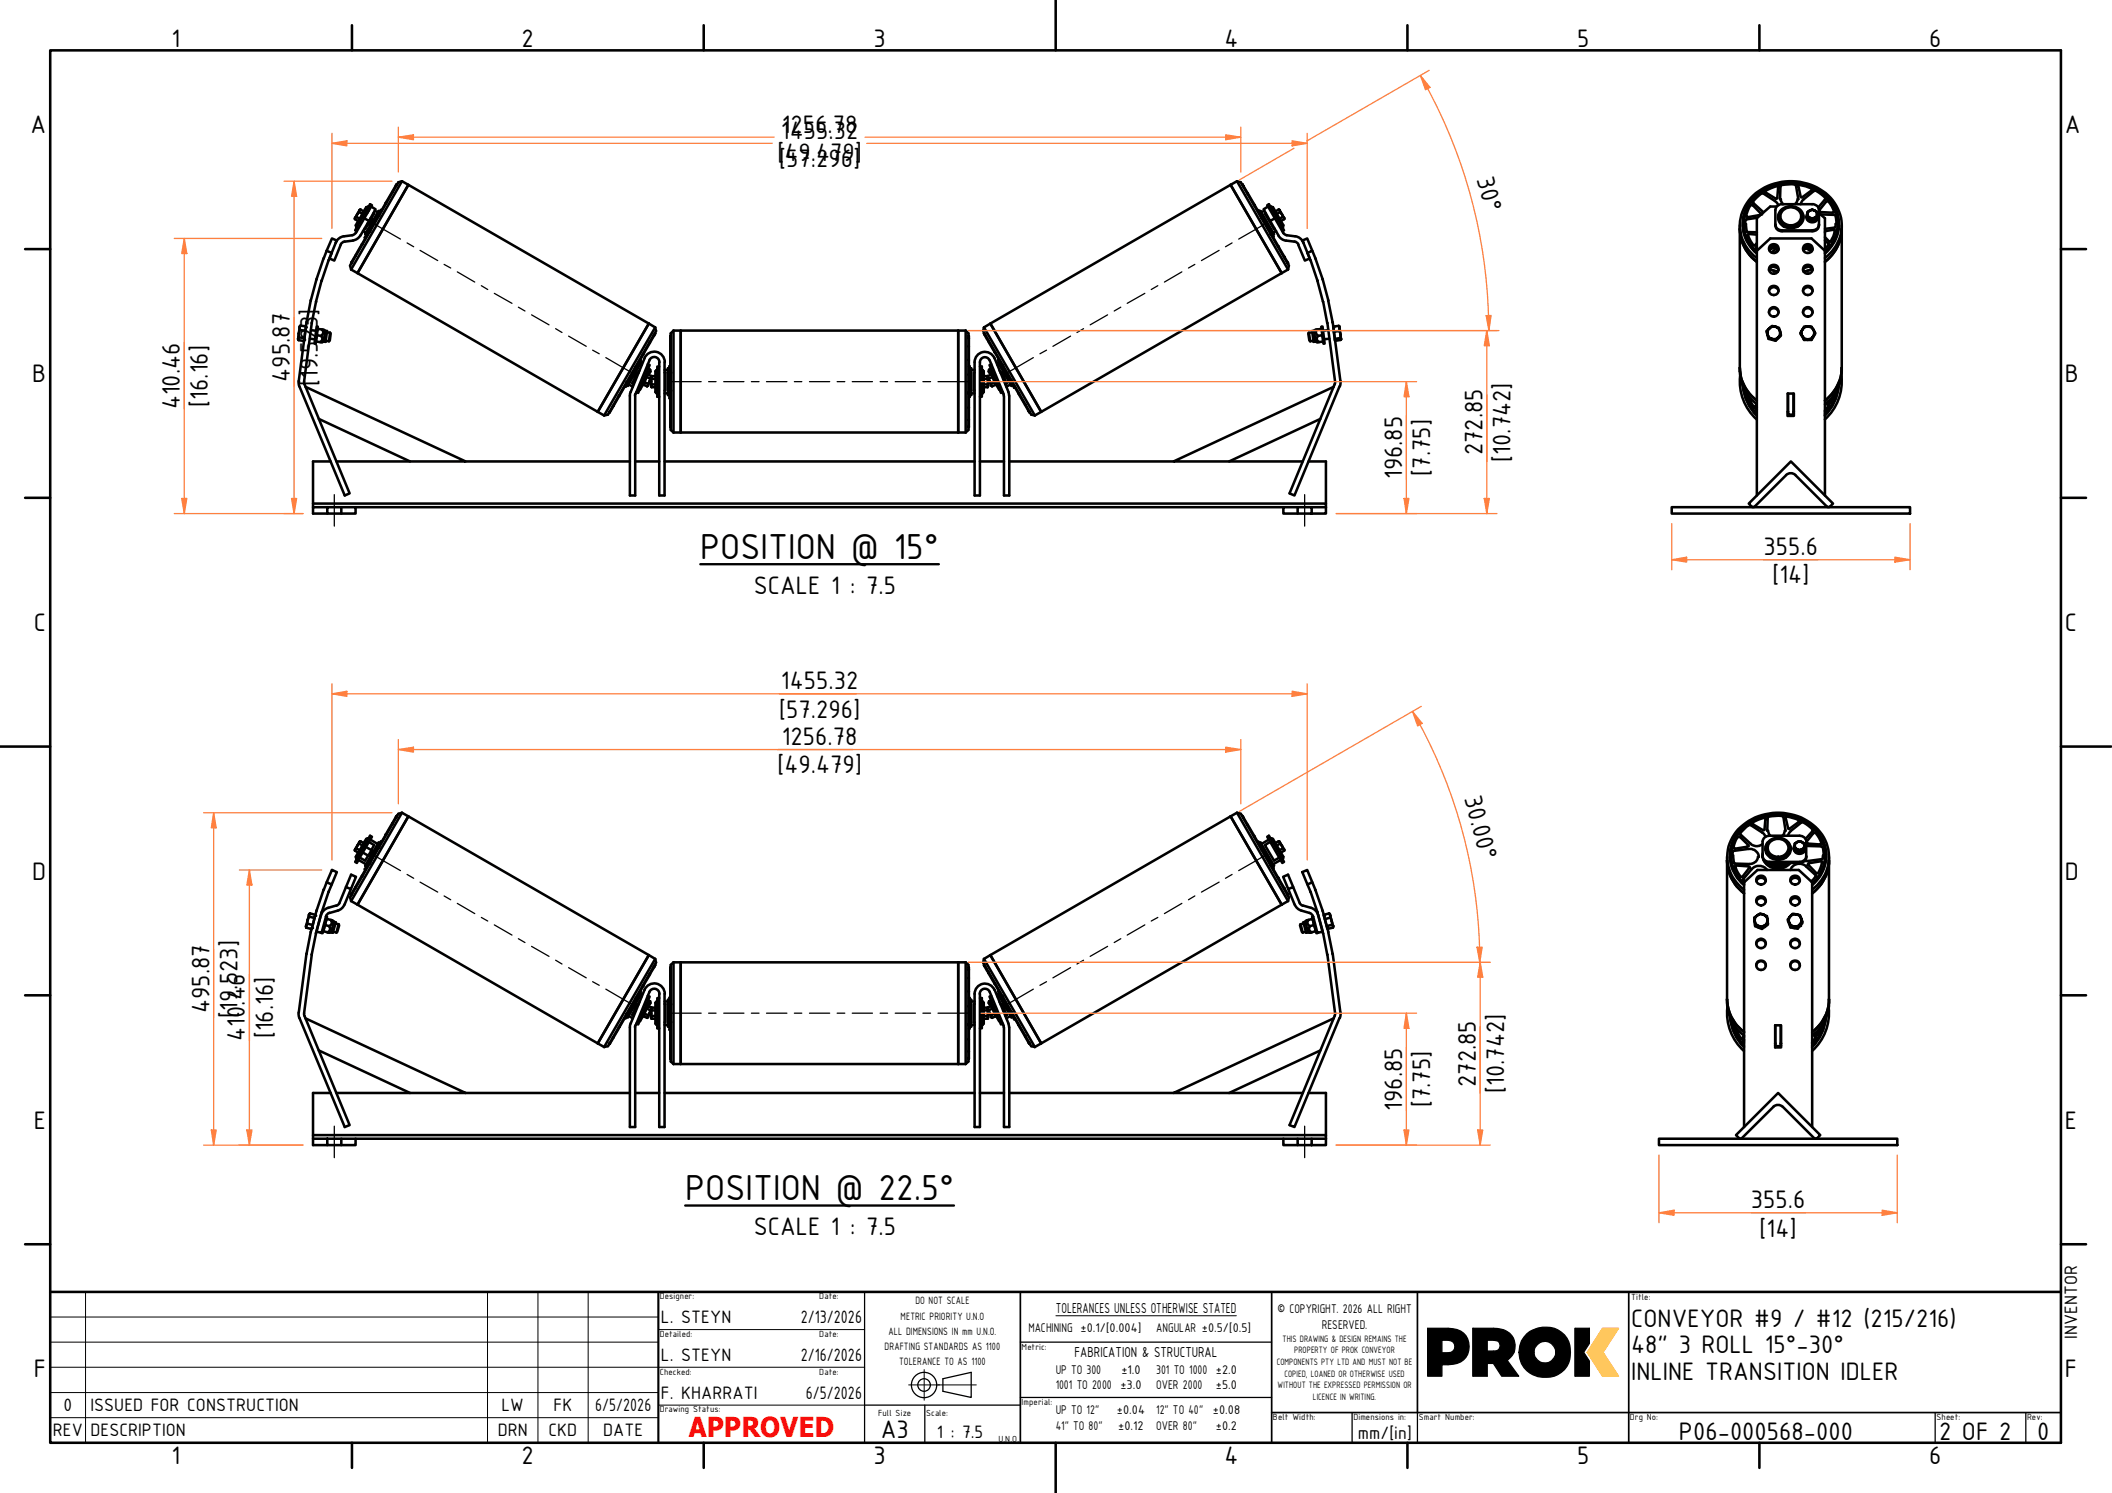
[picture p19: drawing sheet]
<svg xmlns="http://www.w3.org/2000/svg" width="420mm" height="297mm" viewBox="0 0 420 297" stroke-linecap="round" stroke-linejoin="round" font-family="sans-serif">
<defs><g id="words">
<g font-size="7.7">
<text x="139.3" y="111.2">POSITION @ 15°</text>
<text x="136.3" y="238.7">POSITION @ 22.5°</text>
</g>
<text font-size="5.5" fill="#f00" x="137" y="285.8">APPROVED</text>
<g font-size="5.4">
<text x="34.1" y="9.3">1</text>
<text x="103.8" y="9.3">2</text>
<text x="173.8" y="9.3">3</text>
<text x="243.6" y="9.3">4</text>
<text x="313.8" y="9.3">5</text>
<text x="383.8" y="9.3">6</text>
<text x="6.1" y="26.5">A</text>
<text x="155.4" y="27.6">1455.32</text>
<text x="155.5" y="26.4">1256.78</text>
<text x="410.8" y="26.5">A</text>
<text x="154.6" y="32">[49.479]</text>
<text x="155" y="33.2">[57.296]</text>
<text x="293.8" y="35.6" transform="rotate(75 293.8 35.6)">30°</text>
<text x="6.4" y="76.1">B</text>
<text x="57.7" y="75.9" transform="rotate(-90 57.7 75.9)">495.87</text>
<text x="63.2" y="76.8" transform="rotate(-90 63.2 76.8)">[19.523]</text>
<text x="410.8" y="76.1">B</text>
<text x="35.8" y="81.4" transform="rotate(-90 35.8 81.4)">410.46</text>
<text x="41.4" y="80.9" transform="rotate(-90 41.4 80.9)">[16.16]</text>
<text x="278.9" y="95.4" transform="rotate(-90 278.9 95.4)">196.85</text>
<text x="284.5" y="94.6" transform="rotate(-90 284.5 94.6)">[7.75]</text>
<text x="294.9" y="90.6" transform="rotate(-90 294.9 90.6)">272.85</text>
<text x="300.5" y="91.8" transform="rotate(-90 300.5 91.8)">[10.742]</text>
<text x="350.9" y="110.5">355.6</text>
<text x="149.9" y="118.1">SCALE 1 : 7.5</text>
<text x="352.6" y="116.1">[14]</text>
<text x="6.7" y="125.5">C</text>
<text x="410.8" y="125.5">C</text>
<text x="155.4" y="137.1">1455.32</text>
<text x="155" y="142.8">[57.296]</text>
<text x="155.5" y="148.3">1256.78</text>
<text x="154.6" y="153.9">[49.479]</text>
<text x="291.3" y="158.9" transform="rotate(75 291.3 158.9)">30.00°</text>
<text x="6.4" y="175">D</text>
<text x="410.8" y="175">D</text>
<text x="41.7" y="201.6" transform="rotate(-90 41.7 201.6)">495.87</text>
<text x="47.2" y="202.5" transform="rotate(-90 47.2 202.5)">[19.523]</text>
<text x="48.7" y="207.1" transform="rotate(-90 48.7 207.1)">410.46</text>
<text x="54.4" y="206.6" transform="rotate(-90 54.4 206.6)">[16.16]</text>
<text x="278.9" y="221" transform="rotate(-90 278.9 221)">196.85</text>
<text x="284.5" y="220.3" transform="rotate(-90 284.5 220.3)">[7.75]</text>
<text x="293.6" y="216.3" transform="rotate(-90 293.6 216.3)">272.85</text>
<text x="299.2" y="217.5" transform="rotate(-90 299.2 217.5)">[10.742]</text>
<text x="6.7" y="224.5">E</text>
<text x="410.8" y="224.5">E</text>
<text x="149.9" y="245.7">SCALE 1 : 7.5</text>
<text x="348.3" y="240.4">355.6</text>
<text x="350.1" y="246">[14]</text>
<text x="324.5" y="264">CONVEYOR #9 / #12 (215/216)</text>
<text x="324.5" y="269.3">48&quot; 3 ROLL 15°-30°</text>
<text x="6.7" y="274.1">F</text>
<text x="324.5" y="274.6">I</text>
<text x="325.5" y="274.6">NLINE TRANSITION IDLER</text>
<text x="410.8" y="274.1">F</text>
<text x="175.2" y="286">A3</text>
<text x="334" y="286.5">P06-000568-000</text>
<text x="385.8" y="286.5">2 OF 2</text>
<text x="405.3" y="286.5">0</text>
<text x="34.1" y="291.3">1</text>
<text x="103.8" y="291.3">2</text>
<text x="173.8" y="291.3">3</text>
<text x="243.6" y="291.3">4</text>
<text x="313.8" y="291.3">5</text>
<text x="383.8" y="291.3">6</text>
</g>
<g font-size="3.9">
<text x="131.5" y="263.3">L. STEYN</text>
<text x="159.3" y="263.3">2/13/2026</text>
<text x="413.3" y="266.4" transform="rotate(-90 413.3 266.4)">INVENTOR</text>
<text x="131.5" y="270.8">L. STEYN</text>
<text x="159.3" y="270.8">2/16/2026</text>
<text x="12.6" y="280.8">0</text>
<text x="18" y="280.8">ISSUED FOR CONSTRUCTION</text>
<text x="99.7" y="280.8">LW</text>
<text x="110.1" y="280.8">FK</text>
<text x="118.4" y="280.8">6/5/2026</text>
<text x="131.5" y="278.3">F. KHARRATI</text>
<text x="160.3" y="278.3">6/5/2026</text>
<text x="10.5" y="285.8">REV</text>
<text x="18" y="285.8">DESCRIPTION</text>
<text x="99" y="285.8">DRN</text>
<text x="109.1" y="285.8">CKD</text>
<text x="120" y="285.8">DATE</text>
<text x="186.4" y="286">1 : 7.5</text>
<text x="270.1" y="286.3">mm/[in]</text>
</g>
<g font-size="3.1">
<text x="210.1" y="261.3">TOLERANCES UNLESS OTHERWISE STATED</text>
<text x="213.8" y="270">FABRICATION &amp; STRUCTURAL</text>
</g>
<g font-size="2.7">
<text x="254.1" y="261.3">© COPYRIGHT. 2026 ALL RIGHT</text>
<text x="204.6" y="264.9">MACHINING ±0.1/[0.004]</text>
<text x="230" y="264.9">ANGULAR ±0.5/[0.5]</text>
<text x="263" y="264.4">RESERVED.</text>
<text x="210" y="273.4">UP TO 300</text>
<text x="223.1" y="273.4">±1.0</text>
<text x="230" y="273.4">301 TO 1000 ±2.0</text>
<text x="210" y="276.4">1001 TO 2000 ±3.0</text>
<text x="210" y="281.4">UP TO 12&quot;</text>
<text x="222.2" y="281.4">±0.04</text>
<text x="230" y="276.4">OVER 2000</text>
<text x="230" y="281.4">12&quot; TO 40&quot;</text>
<text x="241.3" y="281.4">±0.08</text>
<text x="241.9" y="276.4">±5.0</text>
<text x="210" y="284.4">41&quot; TO 80&quot;</text>
<text x="222.5" y="284.4">±0.12</text>
<text x="230" y="284.4">OVER 80&quot;</text>
<text x="241.9" y="284.4">±0.2</text>
</g>
<g font-size="2.3">
<text x="179.2" y="262.5">METRIC PRIORITY U.N.O</text>
<text x="182.1" y="259.5">DO NOT SCALE</text>
<text x="176" y="268.5">DRAFTING STANDARDS AS 1100</text>
<text x="176.8" y="265.5">ALL DIMENSIONS IN mm U.N.O.</text>
<text x="178.9" y="271.6">TOLERANCE TO AS 1100</text>
</g>
<g font-size="2">
<text x="255.1" y="266.9">THIS DRAWING &amp; DESIGN REMAINS THE</text>
<text x="257.5" y="269.3">PROPERTY OF PROK CONVEYOR</text>
<text x="254" y="271.6">COMPONENTS PTY LTD AND MUST NOT BE</text>
<text x="255.5" y="273.9">COPIED, LOANED OR OTHERWISE USED</text>
<text x="254.2" y="276.2">WITHOUT THE EXPRESSED PERMISSION OR</text>
<text x="261.2" y="278.5">LICENCE IN WRITING.</text>
</g>
<g font-size="1.9">
<text x="131.2" y="258.5">Designer:</text>
<text x="163" y="258.5">Date:</text>
<text x="324.5" y="258.7">Title:</text>
<text x="131.2" y="266">Detailed:</text>
<text x="163" y="266">Date:</text>
<text x="203.2" y="268.5">Metric:</text>
<text x="131.2" y="273.5">Checked:</text>
<text x="163" y="273.5">Date:</text>
<text x="131.2" y="281">Drawing Status:</text>
<text x="174.7" y="281.8">Full Size</text>
<text x="184.2" y="281.8">Scale:</text>
<text x="203.2" y="279.6">Imperial:</text>
<text x="198.6" y="286.9">U.N.O.</text>
<text x="253.2" y="282.5">Belt Width:</text>
<text x="269.2" y="282.5">Dimensions in:</text>
<text x="282.2" y="282.5">Smart Number:</text>
<text x="324.2" y="282.5">Drg No:</text>
<text x="385.2" y="282.5">Sheet:</text>
<text x="403.3" y="282.5">Rev:</text>
</g>
</g></defs>
<!-- layer: Symbol (ISO) -->
<path d="M139.3 112.3h47.5M136.3 239.8h53.5" fill="none" stroke="#000" stroke-width=".47"/>
<!-- layer: Visible (ISO) -->
<g fill="none" stroke="#000" stroke-width=".51">
<path d="M78 38.2l-2.7 4.8M78.1 38.2h-.1M78.1 38.2h.1M78.7 36.9h.2M78.9 36.7l-.9 1.5M78.9 36.6l.1 .1M78.9 36.6v.1M80 36.1l-.8 .2-9.6 16.6 .2 .7M80 36.1l-10.2 17.5M80 36.1l1.2 .7-10.1 17.5-1.3-.7M244.8 36.8l-47.8 27.6 10.1 17.5 47.9-27.6M244.8 36.8l10.2 17.5"/>
<path d="M246.1 36.1l.7 .2 9.6 16.6-.2 .7M246.1 36.1l10.1 17.5M246.1 36.1l-1.3 .7M247.2 36.7h-.1M247.2 36.7l.2 .3M247.3 37.1h.1M247.4 37l-.1 .1M247.4 37h.1M247.4 37l2.2 3.8M248.1 38.5h.1M248.2 38.5h.1M353.7 37.3l-.1 2.1-.2 .1-2.2-1.3"/>
<path d="M353.9 37.4l-.2-.3a5.5 5.5 0 0 0-2.6 1.1v.1M354.1 39.7l.1-2.7a5.1 5.1 0 0 1 3-.2l.6 2.9M354.3 39.6v.4l.5 .6M357.6 39.6l-.1 .6-.4 .4M357.6 37.2l.3-.4a5.4 5.4 0 0 1 2.7 .9v.1M357.8 37.1l.6 2.2 2-1.5M363.1 39.6l-1.4 1.7M363.3 39.7a4.5 4.5 0 0 0-2.2-1.8l-2.3 1.8-.6 .9M61.8 59.7l-.8 4.3M64 55.8l-1.1 4.2M64.4 51.3l-1.4 4.2-1.2 4.2M65 49.9l1 .4-2 5.5"/>
<path d="M65 49.9l-.6 1.4M66.8 48.3l.2-.4-1-.5-1 2.5M68.6 48a.97 .97 0 0 0-.8 .7l-1.3 3.1-1-.4 1.3-3.1M69.9 52.4h.1M70 52.1l-.1 .3M70 52.1l.1 .1M70 52.1h.1M70.2 47.9l-1.6 .2M70.7 43.3l-.1 .3M70.7 50.9h.1M70.7 50.8v.1M70.8 50.9h.1"/>
<path d="M70.8 46.3l-.2 .2a4.6 4.6 0 0 1-2.6 .6 2.1 2.1 0 0 0-1.2 1.2M70.9 45.2h.1M70.9 43.1l.7 .4M71.2 44l-.4 .8 .1 .4M71.4 42.2l-.7 1.1M71.5 44.1l-.6 1.1M71.5 41.9l-.1 .3M71.5 41.9l-.8 1.4M71.7 46.8l-.8 .8-.7 .2M71.7 41.7l-.2 .2M71.7 41.7l.7 .4-.1 .3-.2 .2-.7-.4M72 48.6l-2 3.5"/>
<path d="M72 48.6l.1 .1M72 48.7h.1M72.1 42.6l-.8 1.4-.7-.4M72.2 46l.6 .3M72.2 42.4l-.9 1.7 .2 .1M72.5 43.4l1.5-2.6-.4-.2-2.9 5.2 .3 .2M72.5 43.4l-1.7 2.9M72.6 42.5l-.4-.1 .3 .2M72.7 42.2l-.3-.1-.1 .3M72.9 46.6h.1M73.1 44.5l.2 .1M73.2 41.1l-.6 1"/>
<path d="M73.2 41.1l-.3 .1-.6 .9M73.2 41.1l.1 .1M73.2 44.6l-.6 1-.1-.1M73.4 44l-1.7 2.8M73.5 46.2l-1.5 2.4M73.5 46.2h.1M73.7 43.4l.2 .1M73.8 41.1l.9 .5-1.3 2.4-.9-.6M73.9 43.5l.1 .2-.6 .9h-.1M73.9 43.5l-.6 1.1M74.3 42.4l.1 .1-.5 1M74.5 41.9l.6 .3"/>
<path d="M75.3 43l-1.8 3.2M75.3 42l.2 .1-2.7 4.6-.2-.1zM75.3 43h.1M75.4 42.9h.1M75.4 43h.1M75.4 42.2l.1 .1M75.9 41.9l-.1-.1-3.2 5.5 .1 .1M76.8 40.4h.1M249.6 40.8h-.1M249.6 40.8l3.2 5.6M250.2 41.9l.2-.1 3 5.3h-.2M250.6 42.1l.2-.1 2.6 4.6-.1 .1z"/>
<path d="M250.7 42.2l-.1 .1M251 43.3v.1M251 43.3h.1M251.5 41.9l-.5 .3M251.8 42.4l-.2 .1 1.8 3.1 .2-.1M252.3 41.1l-.9 .5 1.3 2.4 .9-.6 1.9 3.1 .5 .3 1.6 .2M252.3 41.1l-.2-.3 .3-.2 3 5.2-.3 .2M252.3 41.1l1.3 2.3M252.7 44l1.8 3.2 .6 .4 .7 .3M252.7 46.4l.2 .2M252.7 46.4v.1M252.8 46.4h-.1"/>
<path d="M252.9 46.6l1.4 2.4M252.9 41.1l.3 .1 2.1 3.6-.1 .4M252.9 41.1l2.3 4.1M252.9 41.1l-.1 .1M253.2 46.6h-.1M253.9 46l-.6 .3M254.3 49h.1M254.3 49l1.2 2.1M254.3 49v.1M254.4 41.7l.2 .2M254.4 41.7l-.7 .4M254.6 41.9l.1 .3"/>
<path d="M254.6 41.9l.8 1.4M254.7 42.2l.7 1.1M254.7 42.2l-.7 .4M255.2 45.2h-.1M255.2 43.1l-.6 .4M255.4 43.3l.1 .3M255.4 51.2h.1M255.5 43.6l-.7 .4M255.5 51.1h-.1M255.5 51.1l.7 1.3M255.9 47.9l1.6 .2M256.2 52.2h-.1"/>
<path d="M256.2 52.2l-.1 .1M256.2 52.4h.1M256.2 53.6l-1.2 .7M257.5 48l.5 .3 .3 .4M257.7 47a2.1 2.1 0 0 1 1.6 1.3M259.3 48.3l-.2-.4 1-.5 1 2.5-1 .4 .6 1.4M259.3 48.3l1.3 3.1-1 .4-1.3-3.1M260.7 51.7v.1M260.7 51.8l1.4 4.1M261.1 49.9l2 5.7M262.1 55.9l1.1 4.1M263.1 55.6l1.1 4.2 .9 4.2"/>
<path d="M346.1 44.8v29.1a8.5 8.5 0 0 0 3.4 6.5l-.4 .5h-.3l-1-2.2M346.1 45.6a8.4 8.4 0 0 0 3.4 6.5M347.3 44.5l.3 1.6 1.9 .1M347.3 47l.8 1.6 .6 1M347.8 46.8l1 2h.3l.4-.4M348.7 40.4a4.5 4.5 0 0 1 2-1.9l2.4 1.5 .7 .8M348.8 40.3l2 1.9M349.4 49.4l.1 .1M349.5 49.5v.1M349.5 49.9v48.7M349.5 50.4a7.7 7.7 0 0 1 1.4-12.7 10.3 10.3 0 0 1 14.2 3.7 7.5 7.5 0 0 1-2 9M349.5 51.3a8 8 0 0 1 .9-13.6 11 11 0 0 1 14.6 2.7 7.9 7.9 0 0 1-1.9 10.9"/>
<path d="M349.5 50.3a7.6 7.6 0 0 1 1.1-12.4 10.4 10.4 0 0 1 13.7 2.3 7.4 7.4 0 0 1-1.2 10.1M349.5 50.1a7.4 7.4 0 0 1 1.5-12.2 10.1 10.1 0 0 1 13.7 3.2 7.4 7.4 0 0 1-1.6 9M349.5 46.7l-1.6-.1-.3 .3M349.5 49.1l-.3 .3M349.5 49.9l2.7-2.5h8.2l2.7 2.5M349.5 43.3l-2.1 .3-.2 .2v.8M350.2 42.7l-2.5 .5-.2-.2M350.4 42.7l-1.7-1.8-.3-.1a4.1 4.1 0 0 0-1.1 2.2M351.9 57.9a.98 .98 0 0 1 1-.8 .98 .98 0 0 1 .9 .8M351.9 53.7a.98 .98 0 0 1 1-.7 .98 .98 0 0 1 .9 .7M352 49.6a.95 .95 0 0 1 .9-.6 .95 .95 0 0 1 .9 .6M352 53.5l1.7 .5"/>
<path d="M352 49.9a1 1 0 0 1 1.7 0l-.7 .4M352.6 53l1 .3M353.2 44.6a1.24 1.24 0 0 0 1.3 1.2h6a1.24 1.24 0 0 0 1.4-1.2M353.3 49.5l-.9 .7M353.4 41.1l.8-.5h6.3a1.24 1.24 0 0 1 1.4 1.2v3.1a1.24 1.24 0 0 1-1.4 1.1h-6a1.24 1.24 0 0 1-1.3-1.1v-3.1zM353.4 41.1h-1.2l-2.7 2.3v6.5M353.9 43.2a2.29 2.29 0 0 0 .9 1.8M354.3 41.8a2.71 2.71 0 0 1 4.5 1.1 2.53 2.53 0 0 1-1.5 2.3 2.53 2.53 0 0 1-2.7-.3 1.99 1.99 0 0 1-.3-3.1zM354.4 41.9a2.41 2.41 0 0 1 2.6-.7 2.41 2.41 0 0 1 1.6 2.1 2.38 2.38 0 0 1-2.3 1.9 2.38 2.38 0 0 1-2.4-1.9l.2-.9zM354.5 41.9l-.6 .6-.2 .8M354.6 42a2.11 2.11 0 0 1 2.3-.7 2.11 2.11 0 0 1 1.4 2 2.09 2.09 0 0 1-2.3 1.5 2.09 2.09 0 0 1-1.8-2.1zM354.7 44.9l.3 .3"/>
<path d="M357.8 44.9l-.3 .3M358.1 41.9l.5 .6 .2 .8M358.6 43.2a2.43 2.43 0 0 1-.8 1.8M358.7 57.9a.98 .98 0 0 1 .9-.8 .98 .98 0 0 1 1 .8M358.7 53.7a.98 .98 0 0 1 .9-.7 .98 .98 0 0 1 1 .7M358.7 49.6a.95 .95 0 0 1 .9-.6 .95 .95 0 0 1 1 .6M358.8 49.9a1 1 0 0 1 1.7 0M359.4 43.1a1.16 1.16 0 0 0 1.1 1.1 1.16 1.16 0 0 0 1.2-1.1M359.4 49.4l1 .6M359.6 43.1l.4 .2a.79 .79 0 0 1-.4-.7 .79 .79 0 0 1 .4-.7l-.4 .3v1.3l.9 .5 1-.5v-.4M359.6 42.5a1.07 1.07 0 0 0 .9 1.6 1.07 1.07 0 0 0 1-1.6M359.9 53l-1 .3"/>
<path d="M360 41.9l.5-.2 .5 .2-.4-.1zM360 43.3h1l-.5 .3zM360.5 53.5l-1.7 .5M360.5 43.6v.4M361 43.8h.1M361.5 43.1v-.9l-.5-.3a.79 .79 0 0 1 .5 .7 .79 .79 0 0 1-.5 .7M361.5 43.1l-.5 .2M361.9 42.4l1.2 1v6.5M361.9 42l1.4-1.8 .3-.2a4.3 4.3 0 0 1 1.3 2.2M362 42l.2 .2 2.3 .1 .2-.1M362.2 42.7h2.8a2.6 2.6 0 0 1 .3 1.9M363.1 49.9v48.7"/>
<path d="M363.1 46l1.8-.3 .3 .3M363.1 47.8l.8 .8v.2M363.7 48.7l-.6 .9M365 46l-.3 1.1-.5 1-.3-.1-.8-.8M365.2 44.5v.7l-.2 .1-1.9 .2M365.2 47l-.7 1.6-.7 1M366.4 45.6a8.5 8.5 0 0 1-3.3 6.5M366.4 44.8v29.1a8.5 8.5 0 0 1-3.3 6.5M59.4 66.4v.7M59.4 67.1l-.1 .2 .1 .4 1.1 .1 .1-.5M59.4 66.4v1.2M59.6 65.2v.4"/>
<path d="M59.6 65.2l-.2 1.2M59.6 65.6l-.2 .8M59.8 64.8l-.2 .4M59.8 64.8l1.1 .1-.1 .5-.1 .4-1.1-.2M60.5 76v.3l9.1 21.9-1 .4-9-21.7M60.7 65.8l-.1 1.5-1.2-.2M60.7 76.9l31.9 14.9h-11l-18.2-8.5M61 64l-1.6 12.1 .2 .8M61.6 67.4l1.1 .1M61.8 65.7l1.1 .1M62.8 68h.1M62.9 60.1l-.9 4.2-1.5 11.6"/>
<path d="M62.9 68l.8 .1M63 65h.2l-.4 3.4h-.2zM63.1 66.7l.8 .1M63.2 65.4h.1M63.3 65.4l-.4 1.9v.7M63.3 65.4l.8 .2M63.9 66.8a.74 .74 0 0 1-.2 1.3M64.1 65.6a.77 .77 0 0 1-.2 1.2M64.1 65.6l.6 .2M64.4 68l-.7 .1M64.7 65.8l.4 .1-.3 2.1h-.4M64.7 65.8l-.3 2.2"/>
<path d="M64.8 67.8l.6 .1M65 66.1l.7 .1M65.7 66.2l.1 .2-.2 1.3-.2 .2M65.7 66.2l-.3 1.7M123.2 78.7h-.1M123.2 78.7l-1.2 2.1M124.5 76.2h.1M124.6 76.3h.1M124.6 76.3l-1.4 2.4M124.6 76l.1 .1M124.7 76.1l-.1 .1M124.7 76.5h.1"/>
<path d="M124.8 76l-.1 .1M125.1 76.5l.8 .4M125.3 78.8v19.8h1.1v-19.8M126.3 75.3l-.6 1 .4 .1M126.3 75.3l.2 .1M126.4 78.4l-.1 .3M126.4 73h.1M126.5 73h.1M126.5 73l-1.7 3.1M126.8 74.2h-.2l-.4 1 .1 .1M126.8 74.2l-.5 1.1M126.8 74.2h.2"/>
<path d="M127.2 73.7l-.3 .5M127.2 72.1l.1 .1M127.3 71.6l.2 .1-3 5.2h-.2M127.4 72l.2 .1-2.7 4.7-.2-.1zM127.4 72.4l.3 .2M127.8 76.1l.3 .1-.3-.1M127.9 76.6l-.7 .9M127.9 70.5h.1M127.9 70.4h.1M128 70.5h.1M128 70.5l-1.5 2.5M128.1 76.2l-.1 .4-.3-.2"/>
<path d="M128.5 74.3l.3 .2M128.6 75l.8 .3M128.8 74.5l-.7 1.7M128.9 72.5l.3 .1-1.7 4.3-.5 1.3-.4-.2M128.9 76.6l-.2 .3M128.9 76.4v.2M128.9 76.4l-.7-.4-.2 .5 .7 .4M128.9 73.3l.4 .3M129.1 64.4l-47.9-27.6-10.1 17.5 47.8 27.6M129.1 64.4l-10.2 17.5M129.1 64.4l1.2 .7M129.2 71.7a1.04 1.04 0 0 1 1.2-.7 1.04 1.04 0 0 1 .8 1.1"/>
<path d="M129.2 71.7l-2.8 6.7M129.2 75.8l-.3 .6M129.2 75.8l-.3 .8M129.2 68.1h.1M129.3 68.1v.1M129.3 73.6l.1 .3-.4 .7M129.3 73.6l-.5 .9M129.5 75.1l-.3 .7M129.6 74.8l-.1 .3M129.6 74.8l-.8-.3-.6 1.5M129.6 76.5v.5M129.6 76.5l-.1-1.4 .1 1.9"/>
<path d="M129.6 76.5h.8M129.6 75.4h.8M129.6 77h.8M130.1 66.7h.1M130.3 66.3h.1M130.3 66.3v.1M130.3 66.4l-2.3 4.1M130.3 65.1l.2 .8-9.6 16.6-.7 .2M130.3 65.1l-10.1 17.6M130.4 74.8l-.8 .1M130.6 73.6v4.7M130.6 73.6l-.2 .3v4.1l.2 .3"/>
<path d="M130.6 78.3h.2M130.6 73.6h.2M131.1 72.9h-.3v6h.3M131.1 72.1v26.5h1.1v-26.5M132.2 74.1h.2v3.6h-.2M132.2 78.3h.7M132.2 73.6h.7M132.2 72.1a2.1 2.1 0 0 0-1.6-2.1 2.1 2.1 0 0 0-2.4 1.3l-2.8 6.9-.1 .5M132.9 73.3h.2v5.3h-.2zM133.1 78.4h.1M133.1 73.4h.1M133.3 71.2l.1 2.8"/>
<path d="M133.3 68.7v2.5M133.3 66.9v1.8M133.3 74.1h.1M133.3 72.8h-.1v6.4h.1M133.3 68.6h.1M133.3 77.8h.1M133.4 71.2h-.1M133.4 68.6h-.1M133.4 74.1l-.1 3.6M133.4 77.8l-.1 6.9M133.4 71.1l-.1 .1M133.4 68.6h.1"/>
<path d="M133.4 77.8h.1M133.4 74.1h.1M133.4 67.1h.1M133.4 66.8h.1M134 65.8h1.4v20.2h-1.4M134 65.8l-.6 .5v19.2l.6 .5M134 65.8v20.2M190.6 65.8h-55.2v20.2h55.2M190.6 65.8v20.2M190.6 65.8h1.5M192.1 65.8l.6 .5v19.2l-.6 .5M192.1 65.8v20.2"/>
<path d="M192.7 67.2v.1M192.7 68.9h.1M192.7 66.8h.1M192.7 78.2v.1M192.7 71.6h.1M192.7 67.3h.1M192.7 74.5h.1M192.7 78h.1M192.7 74.5v.1M192.7 78.1h.1M192.7 78v.3M192.7 68.9v.1"/>
<path d="M192.7 66.8v.1M192.7 78.3h.1M192.7 67.3v7.2M192.7 66.9v.4M192.7 78.3v2.8M192.7 74.5v3.5M192.7 72.9h.2v6.1h-.2M192.9 78.4h.1M192.9 73.4h.1M193 73.3h.2v5.3h-.2zM193.2 78.3h.7M193.2 73.6h.7"/>
<path d="M193.9 74.1h-.2v3.6h.2M194.9 72.9h.4v6h-.4M195.3 78.3h.2M195.3 73.6h.2M195.5 73.6l.2 .3v4.1l-.2 .3M195.5 73.6v4.7M195.7 76.5h.8M195.7 75.4h.8M195.7 77h.8M195.7 74.8l.8 .1M195.7 66.4l.9 1.5M195.7 65.1l-.1 .8 9.5 16.6 .8 .2"/>
<path d="M195.7 65.1l10.2 17.6M195.7 65.1l1.3-.7 10.1 17.5-1.2 .8M195.7 66.3h.1M195.8 66.3v.1M195.8 66.3h.1M195.9 66.6h.1M196 66.5v.1M196.5 75.4v1.6M196.5 75.4l.1-.3-.1 1.9M196.5 74.8l.1 .3M196.5 74.8l.8-.3 .2 .5-.8 .3M196.6 75.1l.1 .2"/>
<path d="M196.6 75.1l.5 1.5M196.6 67.9l1.3 2.2M196.6 67.8v.1M196.7 67.8h.1M196.7 75.3l.4 1.3M196.8 73.6l.5 .9M196.8 73.6l-.1 .3 .4 .7M196.9 71.7a.99 .99 0 0 0-1.2-.6 .99 .99 0 0 0-.8 1v26.5h-1v-26.5a2.05 2.05 0 0 1 1.6-2.1 2.05 2.05 0 0 1 2.3 1.3l2.8 6.7M196.9 71.7l2.8 7M197.1 76.6l.3 .3M197.1 73.3l-.3 .3M197.2 72.5l-.4 .1 2.3 5.6 .4-.2"/>
<path d="M197.4 74.8l.7 1.8 .3-.2M197.5 75l.6 1.5-.7 .4M197.5 74.3l-.3 .2 .2 .3M197.7 74.6l-.3 .2 .3-.1M197.9 70.1l1.5 2.4M197.9 76l-.8 .4M197.9 70h.1M198 70l-.1 .1M198.2 76.6l.7 .9M198.5 72.1l.2-.1 2.7 4.7-.2 .1zM198.7 71.5l-.1 .1 3.1 5.4 .1 .2 .1-.1M198.7 72.4l-.3 .2"/>
<path d="M198.8 73.7l.4 .5M198.9 72.1l-.1 .1M199.3 74.2l.6 1-.1 .1M199.3 74.2l.5 1.1M199.3 74.2h-.2M199.4 72.5v.1M199.4 72.6h.1M199.4 72.6l1.8 3.2M199.7 78.8v19.8h1.1v-19.8M199.8 75.3l-.2 .1M199.8 75.3l.5 1-.3 .1M200.6 78l.1 .7"/>
<path d="M201 76.5l-.8 .4M201.2 75.8h.1M201.3 75.8h.1M201.3 75.8l1.3 2.5M201.4 76.5h-.1M202.6 78.3l2 3.5M202.6 78.3h.1M202.7 78.3h.1M260.4 66.2l-.1 .2 .2 1.3 .1 .2M260.4 66.2l.2 1.7M261.1 66.1l-.7 .1M261.3 67.8l-.7 .1"/>
<path d="M261.4 65.8l-.4 .1 .3 2.1h.4M261.4 65.8l.3 2.2M261.7 68l.7 .1M262 65.6a.77 .77 0 0 0 .2 1.2M262 65.6l-.6 .2M262.2 66.8a.74 .74 0 0 0 .2 1.3M262.8 65.4l.4 1.9-.1 .7M262.8 65.4h.1M262.8 65.4l-.8 .2M262.9 65h.2l.4 3.4h-.2zM263 66.7l-.8 .1M263.1 68h.2"/>
<path d="M263.1 68l-.7 .1M263.2 60.1l.9 4.2 1.5 12-9.1 21.9 1 .4 9-21.7M264.2 65.7l-1 .1M264.5 67.4l-1.1 .1M265.1 64v.2M265.1 64.2l1.6 11.6-.2 1.1M265.3 76.9l-31.8 14.9h11l18.2-8.5M266.3 64.8l.2 .5M266.3 64.8l-1.1 .2 .1 1M266.4 65.9l.3 .5v.9M266.4 65.9l-1.1 .1 .3 1.4M266.5 65.3l-.1 .6"/>
<path d="M266.5 65.3l.3 2.1M266.7 67.3l.1 .1M266.7 67.3l-1.1 .1v.4l1.1-.2 .1-.2M266.8 67.4v.1M346.1 73.2a8.4 8.4 0 0 0 3.4 6.5M346.2 74.8a10.1 10.1 0 0 0 3.3 8.7M346.7 76.8a9.6 9.6 0 0 0 2.8 5.9M346.8 77.1a9.5 9.5 0 0 0 2.7 5.5M347.1 77.6a9.3 9.3 0 0 0 2.4 4.7M347.6 78.7l1.1 2.2M347.6 78.5v.2M351.5 65.9l.3 1.5"/>
<path d="M351.6 66.5l.4 .6 .5 .3-.7-.1zM351.8 65.5l-.2 1a.71 .71 0 0 1 .4-1.2zM351.8 67.3v.1l1.4 .4v-.2M351.9 62.2a.96 .96 0 0 1 1-.9 .96 .96 0 0 1 .9 .9M352.1 65.2l.2-.1a.77 .77 0 0 1 .9-.1h-.6l-.6 .3zM352.5 67.4l.7 .1 .6-.4a.76 .76 0 0 1-1.3 .3zM353.2 65a.76 .76 0 0 1 .9 .9l-.3-.6zM354.1 65.9l.2 .7-.5 .5 .2-.3zM354.3 66.6v.2l-1.1 1M355.6 78.3h1.3v4.4h-1.3zM355.7 78.3v4.2h1.1v-4.2M358.2 66.2l.7 1.4v-.1"/>
<path d="M358.6 65.6l-.2 .4 .2 .9a.72 .72 0 0 1 0-1.3zM358.6 66.9l.4 .4 .6 .2h-.7zM358.7 62.2a.96 .96 0 0 1 .9-.9 .96 .96 0 0 1 1 .9M358.9 65h.8l-.7 .1-.4 .5zM359.6 67.5l.7-.2 .5-.4-.4 .6zM359.6 67.6h.1M359.7 65h.7l.4 .6-.5-.5zM360.4 67.5v.1M360.8 65.6a.76 .76 0 0 1 0 1.3l.1-.7zM361.1 66.2l-.7 1.4h-1.5M363.6 79.9l.2 .2a.36 .36 0 0 0 .6 0M363.7 79.8l.2 .2"/>
<path d="M364.2 80h-.3M364.7 78.7l-.5 1.2M365 78.3l-.6 1.7M365.4 77.6a9.3 9.3 0 0 1-2.4 4.7M365.7 77.1a9.5 9.5 0 0 1-2.7 5.5M365.8 76.8a9.6 9.6 0 0 1-2.8 5.9M366.3 74.8a10.1 10.1 0 0 1-3.3 8.7M366.4 73.2a8.5 8.5 0 0 1-3.3 6.5M65.8 91.8h-3.5v9.1M66.9 91.8h14.7M92.6 91.8h32.7M118.9 81.9l1.3 .8"/>
<path d="M121.3 81.9h-.1M121.3 81.9h.1M121.4 81.9h-.1M121.9 80.8h.1M122 80.8h.1M122 80.8l-.7 1.2h-.1M126.4 91.8h4.7M132.2 91.8h61.7M133.3 84.7h.1M133.3 85h.1M133.3 84.7l.1 .3M133.4 80.7h.1"/>
<path d="M133.4 84.7v.1M133.4 83.3h.1M133.4 85h.1M190.6 86h1.5M192.7 85h.1M192.7 81.1h.1M192.7 83.6h.1M192.7 81.1v3.9M192.7 84.8h.1M192.7 83.5v.1M194.9 91.8h4.8M200.8 91.8h32.7"/>
<path d="M203.9 80.5h.1M204 80.5h.1M204.6 81.8l.3 .2M204.6 81.8h.1M204.7 81.8h.1M204.9 82h.1M244.5 91.8h14.7M260.3 91.8h3.5v8.4M349.3 81.4v.3l.2 .3M349.5 81.5v.2M349.5 80.6l-.2 .4a.36 .36 0 0 1-.6 0M349.5 81.4v.1"/>
<path d="M349.5 81.2l-.2 .2M355.6 82.4h.1M355.6 81.9h.1M356.8 82.4h.1M356.8 81.9h.1M363.3 80.2l.3 .4M363.4 80.1l.4 .4M363.7 80.9l-.7 .8M363.7 80.6v.3M363.8 80.5v.5M363.8 80.9l-.8 1.1M62.3 100.2h201.5v.7"/>
<path d="M65.1 100.9h2.8v1.3h-2.8zM65.1 100.9h-2.8v1.3h2.8M67.9 100.9h2.8v1.3h-2.8M70.7 100.9h184.6M258.1 100.9h2.8v1.3h-2.8zM258.1 100.9h-2.8v1.3h2.8M260.9 100.9h2.9M263.8 100.9v1.3h-2.9M332.6 100.9h47.4v1.3h-47.4zM347.9 100.2l8.4-8.4 8.4 8.4-.8 .7-.5-.1-6.2-6.3a1.33 1.33 0 0 0-1.9 0l-6.2 6.3-.4 .1zM64.3 177.1l-1.3 4M64.4 177l-.1 .1"/>
<path d="M65 175.5l-.6 1.5M65.4 177.4l-1.4 4.1M66 176l-.6 1.4M66 173.1l1 .4-1 2.5-1-.5zM67.6 179.6l-.7 .6M68.5 180l-.7 .9-.6 .3M68.8 176.5l-1.2 3.1M69.8 176.9l-1.3 3.1M69.8 174l1 .4-1 2.5-1-.4zM69.8 178l.1 .1M69.9 178h.1M69.9 178.1h.1"/>
<path d="M70 177.7l-.2 .3M70 177.8l.1 .1M70.7 169l-.1 .2M70.7 176.5l.1 .1M70.9 170.8l.1 .1M70.9 168.8l.7 .4M71.2 169.6l-.4 .9 .1 .3M71.3 171.1l1.5 .8M71.4 167.8l-.7 1.2M71.5 169.8l-.6 1M71.5 167.5l-.1 .3M71.5 167.5l-.8 1.5"/>
<path d="M71.7 167.4l-.2 .1M71.7 167.4l.7 .4-.3 .4-.7-.4M72 174.3l-2 3.4M72 174.3h.1M72 174.2v.1M72.1 168.2l-.8 1.5-.7-.5M72.2 169.6l1.1 .7M72.2 168.1l-.9 1.6 .2 .2M72.6 168.2l-.4-.1 .3 .1M72.7 167.9l-.3-.2-.1 .3M72.8 168.5l1.1 .6M72.9 172.2h.1"/>
<path d="M73.2 166.8l-.6 1M73.2 166.8l-.3 .1-.6 .8M73.2 166.8l.1 .1M73.2 170.3l-.6 .9-1-.6M73.4 167.5l1 .6-.5 1M73.5 171.8l-1.5 2.5M73.5 171.8h.1M73.6 166.3l.4 .2-3 5.2-.3-.2zM73.7 167l1.4 .9M73.9 169.1l.1 .2-.6 .9-.1 .1M73.9 169.1l-.6 1.2M75.3 168.6l-1.8 3.2"/>
<path d="M75.3 167.6l.2 .1-2.7 4.6-.2-.1zM75.4 168.6h-.1M75.4 167.9h.1M75.9 167.5l-.1-.1-3.2 5.5 .1 .1M76.8 166.1h.1M78 163.9l-2.7 4.6 .1 .1M78.1 163.9h-.1M78.1 163.8v.1M78.7 162.6h.2M78.9 162.3l-.9 1.6M78.9 162.3h.1M79 162.3h.1"/>
<path d="M80 161.7l-.8 .2-9.6 16.6 .2 .8M80 161.7l-10.2 17.6M80 161.7l1.2 .7-10.1 17.6-1.3-.7M244.8 162.4l-47.8 27.6 10.1 17.6 47.9-27.6M244.8 162.4l10.2 17.6M246.1 161.7l.7 .2 9.6 16.6-.2 .8M246.1 161.7l10.1 17.6M246.1 161.7l-1.3 .7M247.1 162.3h.1M247.2 162.3l2.4 4.1M247.3 162.7h.1M247.4 162.7h.1"/>
<path d="M248.1 164.1v.1M248.2 164.1v.1M248.2 164.1h.1M249.6 166.5h-.1M249.6 166.4l3.1 5.7M250.2 167.5h.2l3 5.2-.2 .1M250.6 167.7l.2-.1 2.6 4.6-.1 .1zM250.7 167.9h-.1M251 169v.1M251 168.9v.1M252.1 166.5l.3-.2 2.4 4 .6 1.2-.3 .2zM252.4 167l-1.4 .9"/>
<path d="M252.7 167.5l-1.1 .6 1.8 3.1 1.1-.6M252.7 172.1l.2 .1M252.7 172.1h.1M252.8 172.2h.1M252.9 172.2v.1M252.9 172.2l1.4 2.4M252.9 166.8l.3 .1 2.1 3.6-.1 .3M252.9 166.8l2.3 4M252.9 166.8l-.1 .1M253.2 172.2h-.1M254.3 174.7h.1M254.3 174.6v.1"/>
<path d="M254.3 174.6l1.9 3.5M254.4 167.4l.2 .1M254.4 167.4l-.7 .3M254.6 167.5l.1 .3M254.6 167.5l.8 1.5M254.7 167.8l.7 1.2M254.7 167.8l-.7 .4M254.8 171.1l-1.5 .8M255.2 170.8l-.1 .1M255.2 168.8l-.6 .3M255.4 169l.1 .2M255.5 169.2l-.7 .4"/>
<path d="M255.5 176.7v.1M255.5 176.8h-.1M256.2 177.8l-.1 .1M256.2 177.9h-.1M256.2 179.3l-1.2 .7M256.3 176.9l1.3 3.1 .4 .6a4.1 4.1 0 0 0 2.5 1l.5 .3 .2 .4M257.3 176.5l-1.1-2.5-.9 .4 1 2.5 1-.4 1.2 3.1M258.5 179.6l.7 .6M259.1 173.5l1-.4 1 2.4-1 .5zM260.1 176l.6 1.4M260.7 177.4h.1M260.7 177.4l1.4 4.1"/>
<path d="M261.1 175.5l.6 1.5M261.6 177l1.5 4.3M343.6 171.2a8.4 8.4 0 0 0 3.4 6.5M343.6 170.5v29a8.4 8.4 0 0 0 3.4 6.6M344.6 170.2l.1-.7 .1-.2 3-.4a1.77 1.77 0 0 1 2.1 1.6M344.8 170.2l.1 1.1 .2 .5 2.9 .1a1.61 1.61 0 0 0 1.7-1.4M344.8 172.7l.7 1.5 .7 1M345.1 172.5l.1-.2 .2-.1 2.4 .2 .3 .3M345.2 172.5l.5 1.1 .8 .9 1.5-1.8M346.1 166a4.8 4.8 0 0 1 2-1.9l2.7 1.7 .4 .7M346.3 166l2 1.9a1.8 1.8 0 0 0 2.3 0M346.9 175.1l.2 .3"/>
<path d="M347 176.1a7.6 7.6 0 0 1 1.4-12.8 10.5 10.5 0 0 1 13.5 2.6 7.5 7.5 0 0 1-1.4 10.2M347 177a8.1 8.1 0 0 1 1.5-14 11 11 0 0 1 14.3 3.6 8 8 0 0 1-2.3 10.4M347 176a7.5 7.5 0 0 1 1.1-12.4 10.3 10.3 0 0 1 14 2.8 7.4 7.4 0 0 1-1.6 9.6M347 175.8a7.4 7.4 0 0 1 1.4-12.2 10.1 10.1 0 0 1 13.8 3.1 7.3 7.3 0 0 1-1.7 9.1M347.7 168.3l-.2 .2-2.3 .4-.2-.2M347.9 168.3l-.1-.2-1.6-1.5a.33 .33 0 0 0-.5 0l-.6 1-.3 1.1M349.4 175.3a.98 .98 0 0 1 1-.6 .98 .98 0 0 1 .9 .6M349.4 179.4a.96 .96 0 0 1 1-.7 .96 .96 0 0 1 .9 .7M350.6 169.8v.6M350.6 170.1v.4M350.6 170.5v-3.1a1.32 1.32 0 0 1 1.4-1.1h6a1.24 1.24 0 0 1 1.3 1.1v3.1a1.23 1.23 0 0 1-1.3 1.2h-6M350.6 170.3a1.32 1.32 0 0 0 1.4 1.2h6a1.24 1.24 0 0 0 1.3-1.2"/>
<path d="M350.6 170.5a1.31 1.31 0 0 0 1.4 1.2M350.8 171a3.2 3.2 0 0 0 5.4 .7M350.9 171.2a3.3 3.3 0 0 0 5.2 .5M351.2 163l-.3 2.2h-.2l-2-1.3M351.2 169.1l.2-.3a2.25 2.25 0 0 0 .9 1.9M351.4 163l-.2-.3a5 5 0 0 0-2.7 1.2M351.5 169.3l-.1 .4M351.5 168.3l-.2 .1M351.5 173.1a1.97 1.97 0 0 0-3-.2l-1.8 2.2M351.6 165.3l.1-2.7a5.1 5.1 0 0 1 3.1-.1l.4 2.8M351.6 167.7a2.65 2.65 0 0 1 2.7-1 2.65 2.65 0 0 1 2 2.2 2.57 2.57 0 0 1-2.6 2.2 2.57 2.57 0 0 1-2.5-2.2l.1-.6zM351.7 165.3l.2 .6 .3 .4"/>
<path d="M351.8 171.6a3 3 0 0 0 3.8 .1M351.9 167.5l-.5 .7-.2 .8M352 171.7a2.99 2.99 0 0 0 3.5 0M352 167.6a2.11 2.11 0 0 1 2.4-.6 2.11 2.11 0 0 1 1.4 2 2.12 2.12 0 0 1-2.2 1.5 2.12 2.12 0 0 1-1.9-1.8v-.6zM352.1 167.3a2.38 2.38 0 0 1 2.5-.4 2.38 2.38 0 0 1 1.5 2.1 2.36 2.36 0 0 1-2.5 1.8 2.36 2.36 0 0 1-2.2-2.1l.3-.9zM352.6 171.7a2.89 2.89 0 0 0 2.3 0M355 165.3l-.1 .6-.3 .4M355.1 162.8l.2-.3a5.9 5.9 0 0 1 2.7 .9v.1M355.1 162.8h.1M355.3 162.8l.6 2.1 2-1.5M355.5 167.5l.6 .7 .2 .8M356 169.3l.1 .4"/>
<path d="M356 168.4l.2 .2M356.2 175.3a.98 .98 0 0 1 .9-.6 .98 .98 0 0 1 1 .6M356.2 179.4a.96 .96 0 0 1 .9-.7 .96 .96 0 0 1 1 .7M356.2 173.1a1.9 1.9 0 0 1 3.1-.7l2.1 2M356.2 169.1l-.1-.3a2.26 2.26 0 0 1-.9 1.9M356.8 168.7a1.16 1.16 0 0 0 1.2 1.2 1.16 1.16 0 0 0 1.2-1.2M357 168.8l.5 .2a.79 .79 0 0 1-.5-.7 .79 .79 0 0 1 .5-.8l-.5 .3v1.4a1.21 1.21 0 0 0 1.9 0v-.4M357 168.1a1.12 1.12 0 0 0 .6 1.6 1.12 1.12 0 0 0 1.5-.8l-.2-.8M357.5 167.5l.5-.1 .5 .1zM357.5 169h1l-.5 .2zM358 169.2v.5M358.9 168.8v-1l-.4-.3a.79 .79 0 0 1 .4 .8 .79 .79 0 0 1-.4 .7"/>
<path d="M358.9 168.8l-.4 .2M359.3 167.6l1.4-1.8 .4-.1a4.9 4.9 0 0 1 1.3 2.1M359.3 168.3l3.1 .1a2.6 2.6 0 0 1 .4 1.8M359.5 167.7l.1 .1 2.4 .2 .2-.2M360.6 165.3l-1.4 1.6M360.7 165.3a4.4 4.4 0 0 0-2.3-1.7l-2.2 1.7-.5 1M361.2 174.4l-.9 1M362.5 171.6l-.6 1.6-.4 .6-1.7-1.7M362.6 171.7v-.2l-.4-.1-2.3 .3-.3 .4M362.6 172.7l-.7 1.5-.7 1M362.7 170.2l-.2 .7-2.9 .4h-.6M363.9 171.2a8.5 8.5 0 0 1-3.4 6.5"/>
<path d="M363.9 170.5v29a8.5 8.5 0 0 1-3.4 6.6M60.9 184.1v.5M61 189.8l-1.6 11.7 .2 1M61 189.7v.1M61.1 183.8l-.2 .3M61.2 183l-.1 .8M61.2 183l-.3 1.1M61.5 182v.4M61.5 182l.2-.3 1 .3-.1 .7-1.1-.3M61.5 182l-.3 1M61.5 182.4l-.3 .6M61.6 181.8l-.1 .2"/>
<path d="M61.8 185.5l-.8 4.2M61.8 185.4v.1M62 190l-1.5 11.6M62.2 184.1l-.2 .8-1.1-.3M62.6 182.7l-.4 1.4-1.1-.3M62.9 185.6l-.9 4.3M62.9 181.3l-1.1 4.1M63 181.1l-.1 .1M64 181.6l-1.1 4.1M64.3 185.2l.1 .1M64.4 185.3l.8 .2M64.7 184.1l.8 .2"/>
<path d="M64.9 182.8h.2M65.1 182.8l-.7 2.5M65.1 182.8l.7 .2M65.2 185.5h.7M65.5 184.3a.76 .76 0 0 1-.3 1.2M65.6 181.6l-.5 .3-.3 .4M65.8 183a.75 .75 0 0 1-.3 1.3M65.8 183l.6 .4M66.3 185.4l.6 .1M66.4 183.4l.4 .1-.6 2.1-.3-.1M66.4 183.4l-.5 2.1M66.7 183.7l.7 .2"/>
<path d="M66.9 180.2a3.4 3.4 0 0 0-2.9 1.5l-1.1 3.6 1.1 .3 .9-3.2h.2l-.9 3.3-.2-.1M67.2 181.2l-1.6 .4M67.4 183.9l.1 .2-.4 1.3-.2 .1M67.4 183.9l-.5 1.6M126.5 198.7h-.1M126.5 198.6v.1M126.5 198.7l-1.7 3M126.8 199.8l-.2 .1-.4 .9 .1 .2M126.8 199.8l-.5 1.2M126.8 199.8l.2 .1M127.2 199.3l-.3 .6M127.2 197.8l.1 .1"/>
<path d="M127.3 197.3h.2l-3 5.3-.2-.1M127.4 197.7l.2 .1-2.7 4.6-.2-.1zM127.4 198.1l.3 .1M127.9 196.1h.1M128 196.1h.1M128 196.2l-1.5 2.5M128.2 196.9a2.1 2.1 0 0 1 2.4-1.2 2.1 2.1 0 0 1 1.6 2M128.2 196.9l-2.9 7.2v20.1h1.1v-19.8M128.5 200l.3 .1M128.9 198.1l.3 .2-1.7 4.3-.5 1.2-.4-.1M128.9 199l.4 .2M129.1 190l-47.9-27.6-10.1 17.6 47.8 27.6"/>
<path d="M129.1 190l-10.2 17.6M129.1 190l1.2 .8M129.2 193.8h.1M129.2 193.7h.1M129.3 193.8h.1M129.3 199.2l.1 .3-.4 .7M129.3 199.2l-.5 .9M130.1 192.3h.1M130.1 192.4h.1M130.3 191.9v.1M130.3 192h.1M130.3 192l-2.3 4.2"/>
<path d="M130.3 190.8l.2 .7-9.6 16.6-.7 .2M130.3 190.8l-10.1 17.5M130.6 199.2v4.7M130.6 199.2l-.2 .3v4.2l.2 .2M130.6 199.2h.2M131.1 198.6h-.3v6h.3M131.1 197.7v26.5h1.1v-26.5M131.2 197.7a1.04 1.04 0 0 0-.8-1 1.04 1.04 0 0 0-1.2 .6l-2.9 7.1M132.2 199.8h.2v3.6h-.2M132.2 199.2h.7M132.9 198.9h.2v5.3h-.2zM133.1 199.1h.1"/>
<path d="M133.3 196.8l.1 2.9M133.3 198.5h-.1v6.4h.1M133.3 199.7h.1M133.3 192.5h.1M133.4 192.5l-.1 4.3M133.4 199.8l-.1 3.7M133.4 196.8l-.1 .1M133.4 192.8h.1M133.4 199.7v.1M133.4 199.7h.1M133.4 196.8h-.1M133.4 194.2v.1"/>
<path d="M133.4 192.5h.1M134 191.5l-.6 .5v19.2l.6 .5M134 191.5v20.2M134 191.5h1.4v20.2h-1.4M190.6 191.5h-55.2v20.2h55.2M190.6 191.5v20.2M190.6 191.5h1.5M192.1 191.5l.6 .5v19.2l-.6 .5M192.1 191.5v20.2M192.7 192.9h.1M192.7 194.6h.1M192.7 192.5h.1"/>
<path d="M192.7 197.2v.1M192.7 197.3h.1M192.7 192.9v.1M192.7 192.9v4.4M192.7 192.5v.4M192.7 197.3v2.9M192.7 198.5h.2v6.1h-.2M192.9 199.1h.1M193 198.9h.2v5.3h-.2zM193.2 199.2h.7M193.9 199.8h-.2v3.6h.2M194.9 197.7a1.04 1.04 0 0 1 .8-1 1.04 1.04 0 0 1 1.2 .6l2.8 7.1"/>
<path d="M194.9 198.6h.4v6h-.4M195.3 199.2h.2M195.5 199.2l.2 .3v4.2l-.2 .2M195.5 199.2v4.7M195.7 192l.9 1.5M195.7 190.8l-.1 .7 9.5 16.6 .8 .2M195.7 190.8l10.2 17.5M195.7 190.8l1.3-.8 10.1 17.6-1.2 .7M195.8 192h.1M195.8 191.9l-.1 .1M195.9 192.2v.1M196 192.2h.1"/>
<path d="M196.6 193.5l1.3 2.3M196.6 193.5v.1M196.7 193.5h-.1M196.8 199.2l.5 .9M196.8 199.2l-.1 .3 .4 .7M197.1 199l-.3 .2M197.2 198.1l-.4 .2 2.3 5.5 .4-.1M197.5 200l-.3 .1 .2 .3M197.8 197a2.05 2.05 0 0 0-2.3-1.3 2.05 2.05 0 0 0-1.6 2v26.5h1v-26.5M197.9 196.9l2.7 6.7M197.9 195.8l1.4 2.4h.1M197.9 195.7v.1"/>
<path d="M197.9 195.7h.1M198.5 197.8l.2-.1 2.7 4.6-.2 .1zM198.7 197.2l-.1 .1 3.1 5.4 .1 .1 .1-.1M198.7 198.1l-.3 .1M198.8 199.3l.4 .6M198.9 197.8l-.1 .1M199.3 199.8l.6 1-.1 .2M199.3 199.8l.5 1.2M199.3 199.8l-.2 .1M199.4 198.3l1.8 3.1M199.4 198.3h.1M199.4 198.2v.1"/>
<path d="M258.7 183.9l-.1 .2 .4 1.3 .2 .1M258.7 183.9l.5 1.6M259.2 180.2a3.4 3.4 0 0 1 2.9 1.5l1 3.6-1 .3-.9-3.2h-.2l.9 3.3 .2-.1M259.4 183.7l-.7 .2M259.7 183.4l-.4 .1 .5 2.1 .4-.1M259.7 183.4l.5 2.1M259.8 185.4l-.6 .1M260.2 185.5h.7M260.3 183a.75 .75 0 0 0 .3 1.3M260.3 183l-.6 .4M260.6 184.3a.76 .76 0 0 0 .3 1.2M261 182.8l.6 1.8 .1 .7"/>
<path d="M261 182.8h.1M261 182.8l-.7 .2M261.4 184.1l-.8 .2M261.7 185.3l-.8 .2M261.8 185.2l-.1 .1M262.1 181.6l1.1 4.1M262.1 181.5h.1M263.1 181.3l1.1 4.1 .9 4.3M263.2 185.7l.9 4.2M264.1 190l1.5 11.9-9.1 21.9 1 .4 9-21.7M264.4 181.7l.2 .4M264.4 181.7l-1.1 .3 .3 .9"/>
<path d="M264.6 182.6l.3 .6M264.6 182.1v.5M264.6 182.6l-1 .3 .3 1.4M264.6 182.1l.3 1.1M264.9 183.2l.1 .8M264.9 183.2l.3 1M265 184l.2 .2M265 184l-1.1 .3 .2 .5 1.1-.2v-.4M265.1 189.7v.1M265.1 189.8l1.6 11.7-.2 1M265.2 184.2v.3M343.6 198.8a8.4 8.4 0 0 0 3.4 6.5"/>
<path d="M349 182.6l.6-.5-.4 .5-.1 .6zM349 182.6l.2 1.7M349.1 183.2l.4 .8 .3 .2-.6-.2zM349.2 184v.3l1.3 .5v-.2M349.4 192.1a.96 .96 0 0 1 .9-.9 .96 .96 0 0 1 1 .9M349.4 187.8a.96 .96 0 0 1 .9-.8 .96 .96 0 0 1 1 .8M349.7 182l.2-.1a.47 .47 0 0 1 .8 0l.2 .1-.7-.1-.6 .2zM349.8 184.2l.5 .1 .8-.2-.6 .5zM350.9 182a.72 .72 0 0 1 .7 1l-.2-.6zM351.1 184.4h.1M351.6 183l.1 .7-.6 .4 .3-.3zM351.7 183.7v.3l-1.2 .8"/>
<path d="M355.7 182.9l.5 1.6M355.9 183.5l.3 .4 .7 .4-.7-.1zM356.2 182.3l-.3 .6v.6a.72 .72 0 0 1 .3-1.2zM356.2 192.1a.96 .96 0 0 1 .9-.9 .96 .96 0 0 1 1 .9M356.2 187.8a.96 .96 0 0 1 .9-.8 .96 .96 0 0 1 1 .8M356.2 184.2v.3l1.4 .3v-.3M356.4 182.1a.77 .77 0 0 1 .9-.2h-.4l-.7 .4zM356.9 184.3h.6l.6-.4-.5 .6zM357.3 181.9a.77 .77 0 0 1 1 .8l-.4-.6zM358.3 182.7l.3 .7-.5 .5 .3-.8zM358.6 183.4v.3l-1 1.1M363.9 198.8a8.5 8.5 0 0 1-3.4 6.5"/>
<path d="M60.5 201.6l.1 .5 9 21.7-1 .4-9-21.7M60.7 202.6l31.9 14.9h-11l-18.2-8.5M65.8 217.5h-3.5v9.1M66.9 217.5h14.7M92.6 217.5h32.7M118.9 207.6l1.3 .7M121.3 207.5l-.1 .1M121.3 207.5v.1M121.4 207.6h-.1M122 206.4h.1M122 206.4l-.1 .1M122 206.4l-.7 1.3h-.1"/>
<path d="M123.2 204.3h-.1M123.2 204.3l-1.2 2.1M124.5 201.8l.1 .1M124.7 201.7h-.1M124.7 201.7l-1.5 2.6M124.7 201.7h.1M124.7 202.1l.1 .1M124.8 201.7h-.1M125.1 202.1l.8 .5M126.3 200.9l-.6 1 .4 .2M126.3 201l.2 .1M126.4 217.5h4.7"/>
<path d="M127.8 201.7l.3 .2-.3-.1M127.9 202.2l-.7 1M128.1 201.9l-.1 .3-.3-.1M128.6 200.6l.8 .4M128.8 200.1l-.7 1.7M128.9 202.3l-.2 .2M128.9 202v.3M128.9 202l-.7-.3-.2 .5 .7 .3M129.2 201.5l-.3 .5M129.2 201.5l-.3 .8M129.5 200.8l-.3 .7M129.5 200.8l.1 1.3"/>
<path d="M129.5 200.8l.1 1.9M129.6 200.5l-.1 .3M129.6 200.5l-.8-.4-.6 1.6M129.6 202.1v.6M129.6 202.1h.8M129.6 201h.8M129.6 202.7h.8M130.4 200.5h-.8M130.6 203.9h.2M132.2 203.9h.7M132.2 217.5h61.7M133.1 204.1h.1"/>
<path d="M133.3 206.3h.1M133.3 210.6h.1M133.3 203.5v2.8M133.3 206.3v4.3M133.3 203.4h.1M133.4 210.4h.1M133.4 208.9h.1M133.4 203.4h.1M133.4 210.7h.1M133.4 203.4h-.1M190.6 211.7h1.5M192.7 203.9h.1"/>
<path d="M192.7 210.6h.1M192.7 206.7h.1M192.7 200.2h.1M192.7 210.5h.1M192.7 210.7h.1M192.7 206.8h.1M192.7 203.7v.2M192.7 203.9v.1M192.7 206.7v3.9M192.7 203.9v2.8M192.7 200.2v3.5M192.7 209.2h.1"/>
<path d="M192.7 203.7v.1M192.7 210.4v.1M192.7 203.7h.1M192.9 204.1h.1M193.2 203.9h.7M194.9 217.5h4.8M195.3 203.9h.2M195.7 202.1h.8M195.7 201h.8M195.7 202.7h.8M195.7 200.5h.8M196.5 201v1.7"/>
<path d="M196.5 200.5l.1 .3M196.5 200.5l.8-.4 .2 .5-.8 .4M196.6 200.8l.1 .2M196.6 200.8l-.1 .2M196.6 200.8l-.1 1.9M196.6 200.8l.5 1.5M196.7 201l.4 1.3M197.1 202.3l.3 .2M197.4 200.5l.7 1.7 .3-.1M197.5 200.6l.6 1.6-.7 .3M197.7 200.3l-.3 .2 .3-.2M197.9 201.7l-.8 .3"/>
<path d="M198.2 202.2l.7 1M199.7 204.4v19.8h1.1v-19.8M199.8 201l-.2 .1M199.8 200.9l.5 1-.3 .2M200.6 203.6l.1 .8M200.8 217.5h32.7M201 202.1l-.8 .5M201.2 201.5l1.4 2.4M201.2 201.5h.1M201.3 201.4l-.1 .1M201.3 201.4h.1M201.4 202.1l-.1 .1"/>
<path d="M202.6 203.9l2 3.6M202.7 203.9h.1M202.7 203.9l-.1 .1M202.7 204h.1M204 206.2h-.1M204.6 207.5l.2 .2M204.6 207.5h.1M204.7 207.5h.1M204.9 207.7h.1M244.5 217.5h14.7M260.3 217.5h3.5v8.3M265.3 202.6l-31.8 14.9h11l18.2-8.5"/>
<path d="M343.6 200.5a10.1 10.1 0 0 0 3.3 8.6M344.2 202.4a9.6 9.6 0 0 0 2.8 6M344.3 202.8a9.5 9.5 0 0 0 2.6 5.4M344.5 203.2a9.3 9.3 0 0 0 2.4 4.8M345.1 204.1l.3 1.2 .8 1.3M345.2 204.3l1.1 2.2M346.2 206.6a.36 .36 0 0 0 .6 0M346.3 206.5h.3M346.8 207l-.1 .3 .2 .3M346.9 207.1v.3M346.9 206.1l-.3 .4M346.9 207.3v.1"/>
<path d="M347 206.3l-.2 .3M347 207.1h-.1M347 206.8l-.2 .2M353.1 204h1.2v4.4h-1.2zM353.1 208h.1M353.1 207.6h.1M353.2 204v4.1h1v-4.1M354.2 208h.1M354.2 207.6h.1M360.8 205.9l.3 .4 .1 .2M360.8 205.8l.4 .4M361.1 205.6l.2 .2"/>
<path d="M361.1 206.5l-.6 .9M361.3 206.2v.4M361.3 206.6l-.8 1M361.8 205.7a.36 .36 0 0 1-.6 .1M362.2 204.3l-.5 1.3-.3 .1-.2-.2M362.5 203.9l-.7 1.8M362.9 203.2a9.3 9.3 0 0 1-2.4 4.8M363.1 202.8a9.5 9.5 0 0 1-2.6 5.4M363.3 202.4a9.6 9.6 0 0 1-2.8 6M363.8 200.5a10.1 10.1 0 0 1-3.3 8.6M62.3 225.8h201.5v.8M65.1 226.6h2.8v1.2h-2.8z"/>
<path d="M65.1 226.6h-2.8v1.2h2.8M67.9 226.6h2.8v1.2h-2.8M70.7 226.6h184.6M258.1 226.6h2.8v1.2h-2.8zM258.1 226.6h-2.8v1.2h2.8M260.9 226.6h2.9M263.8 226.6v1.2h-2.9M330 226.6h47.4v1.2h-47.4zM347 224.2v-48.7l2.6-2.4h8.2l2.7 2.4v48.7M352.8 220.2a1.33 1.33 0 0 1 1.9 0l6.2 6.2 .4 .1 .8-.7-8.4-8.3-8.3 8.3 .8 .7 .4-.1M352.8 220.2l-6.3 6.2"/>
<circle cx="352.9" cy="49.4" r=".92"/>
<circle cx="352.9" cy="53.5" r=".93"/>
<circle cx="352.9" cy="57.8" r=".94"/>
<circle cx="359.6" cy="49.4" r=".92"/>
<circle cx="359.6" cy="53.5" r=".93"/>
<circle cx="359.6" cy="57.8" r=".94"/>
<circle cx="352.9" cy="62" r=".94"/>
<circle cx="359.6" cy="62" r=".94"/>
<circle cx="350.3" cy="179.2" r=".93"/>
<circle cx="350.3" cy="175.1" r=".93"/>
<circle cx="357.1" cy="179.2" r=".93"/>
<circle cx="357.1" cy="175.1" r=".93"/>
<circle cx="350.3" cy="192" r=".94"/>
<circle cx="350.3" cy="187.7" r=".94"/>
<circle cx="357.1" cy="187.7" r=".94"/>
<circle cx="357.1" cy="192" r=".94"/>
</g>
<g fill="#000">
<circle cx="360.6" cy="37.8" r=".25"/>
<circle cx="71.4" cy="43.9" r=".25"/>
<circle cx="72.3" cy="42.2" r=".25"/>
<circle cx="73.5" cy="46" r=".25"/>
<circle cx="75.3" cy="43" r=".25"/>
<circle cx="347.3" cy="43" r=".25"/>
<circle cx="349.3" cy="49.4" r=".25"/>
<circle cx="350.4" cy="42.7" r=".25"/>
<circle cx="360" cy="43.8" r=".25"/>
<circle cx="364.9" cy="42.2" r=".25"/>
<circle cx="60.5" cy="67.6" r=".25"/>
<circle cx="60.8" cy="65.1" r=".25"/>
<circle cx="128" cy="76.4" r=".25"/>
<circle cx="128.8" cy="74.6" r=".25"/>
<circle cx="133.4" cy="77.7" r=".25"/>
<circle cx="133.4" cy="74.2" r=".25"/>
<circle cx="197.3" cy="74.6" r=".25"/>
<circle cx="198" cy="76.4" r=".25"/>
<circle cx="199.4" cy="72.7" r=".25"/>
<circle cx="201.2" cy="75.8" r=".25"/>
<circle cx="265.3" cy="65.1" r=".25"/>
<circle cx="265.6" cy="67.6" r=".25"/>
<circle cx="352.5" cy="67.6" r=".25"/>
<circle cx="71.4" cy="169.5" r=".25"/>
<circle cx="72.3" cy="167.9" r=".25"/>
<circle cx="73.5" cy="171.7" r=".25"/>
<circle cx="75.3" cy="168.6" r=".25"/>
<circle cx="345.1" cy="172.5" r=".25"/>
<circle cx="357.5" cy="169.4" r=".25"/>
<circle cx="358.5" cy="169.4" r=".25"/>
<circle cx="359.6" cy="172.1" r=".25"/>
<circle cx="362.4" cy="167.8" r=".25"/>
<circle cx="62.1" cy="184.6" r=".25"/>
<circle cx="62.7" cy="182.2" r=".25"/>
<circle cx="133.3" cy="199.8" r=".25"/>
<circle cx="199.4" cy="198.3" r=".25"/>
<circle cx="263.4" cy="182.2" r=".25"/>
<circle cx="264" cy="184.6" r=".25"/>
<circle cx="349.8" cy="184.6" r=".25"/>
<circle cx="356.9" cy="184.6" r=".25"/>
<circle cx="358.1" cy="184.2" r=".25"/>
<circle cx="128" cy="202" r=".25"/>
<circle cx="128.8" cy="200.3" r=".25"/>
<circle cx="133.4" cy="203.4" r=".25"/>
<circle cx="197.3" cy="200.3" r=".25"/>
<circle cx="198" cy="202" r=".25"/>
<circle cx="201.2" cy="201.4" r=".25"/>
</g>
<!-- layer: Hatch (ISO) -->
<g fill="#000">
<path d="M286.9 266.6h1.2a1.28 1.28 0 0 1 1.2 .7 1.28 1.28 0 0 1-.1 1.3 1.27 1.27 0 0 1-1.1 .5h-1.2zM284 264.3h4.1a3.7 3.7 0 0 1 4.1 3.2 3.5 3.5 0 0 1-3.6 4h-1.7v2.3h-2.9z" fill-rule="evenodd"/>
<path d="M295.9 266.6v2.2h1.2a1.1 1.1 0 0 0 1.3-1.1 1.1 1.1 0 0 0-1.3-1.1zM293 264.3v9.5h2.9v-2.5h1.2l1.6 2.5h3.4l-2.3-3.1a3.5 3.5 0 0 0 1.5-3.9 3.5 3.5 0 0 0-3.4-2.5z" fill-rule="evenodd"/>
<path d="M305.1 269a2.2 2.2 0 0 0 4.4 0 2.2 2.2 0 0 0-4.4 0zM303.7 265.4a5 5 0 0 0-1 5.9 5 5 0 0 0 5.4 2.7 4.8 4.8 0 0 0 4.3-5.7 4.9 4.9 0 0 0-6.5-4.1l-1.3 .5z" fill-rule="evenodd"/>
<path d="M313.4 264.3h2.8v3l-1.2 1.8 1.2 1.7v3h-2.8z" fill-rule="evenodd"/>
</g>
<path d="M318.8 264.3h3.2l-3.1 4.8 3.1 4.7h-3.2l-3-4.7z" fill-rule="evenodd" fill="#ffcb05"/>
<!-- layer: Sketch Only Lines(TNA) -->
<g fill="none" stroke="#000" stroke-width=".51">
<path d="M10 10h400v277h-400zM70 5v5M140 5v5M210 0v10M280 5v5M350 5v5M5 49.6h5M410 49.6h5M5 99h5M410 99h5M0 148.5h10M410 148.5h10"/>
<path d="M5 198h5M410 198h5M5 247.6h5M410 247.6h5M70 287v5M140 287v5M210 287v10M280 287v5M350 287v5"/>
</g>
<!-- layer: Sketch Geometry (ISO) -->
<g fill="none" stroke="#000" stroke-width=".25">
<path d="M10 257v30h400v-30M172 257v30M172 279.6h31M184 279.6v7.4M185.1 275.6a1.25 1.25 0 0 0-1.8-1.2 1.25 1.25 0 0 0-.3 2.1 1.25 1.25 0 0 0 2-.6l.1-.3M186.4 275.6a2.52 2.52 0 0 0-3.7-2.3 2.52 2.52 0 0 0-.4 4.2 2.52 2.52 0 0 0 4-1.4l.1-.5M187.6 274.3l5.6-1.3v5l-5.6-1.2zM203 278h50M203 267h50M284 264.3h4.1a3.7 3.7 0 0 1 4.1 2.8 3.4 3.4 0 0 1-3.2 4.3l-2.1 .1v2.3h-2.9zM286.9 266.6h1.2a1.25 1.25 0 0 1 1.3 1.3 1.25 1.25 0 0 1-1.3 1.2h-1.2zM293 264.3h4.1a3.8 3.8 0 0 1 4.3 3.2 3.2 3.2 0 0 1-1.6 3.2l2.3 3.1h-3.4l-1.6-2.5h-1.2v2.5h-2.9z"/>
<path d="M293 264.3v9.5M295.9 266.6a2.6 2.6 0 0 1 2.4 .5l.1 .6a1.1 1.1 0 0 1-1.3 1.1h-1.2zM303.7 265.4a5.3 5.3 0 0 1 8.4 1.5 5.3 5.3 0 0 1-1.5 6.1 5.3 5.3 0 0 1-8.4-3.9 4.8 4.8 0 0 1 1.5-3.7zM305.1 266.9h4.4v4.3h-4.4zM313.4 264.3h2.8v3l-1.2 1.8 1.2 1.7v3h-2.8zM313.4 264.3v9.5M269 281v6M282 281v6M385 281v6M403 281v6"/>
<circle cx="307.3" cy="269" r="2.18"/>
</g>
<path d="M318.8 264.3h3.2l-3.1 4.8 3.1 4.7h-3.2l-3-4.7z" fill="none" stroke="#ffcb05" stroke-width=".25"/>
<path d="M131 257v30M203 257v30M253 257v30M282 257v24M324 257v30M253 281h157" fill="none" stroke="#000" stroke-width=".34"/>
<g fill="none" stroke="#000" stroke-width=".2">
<path d="M17 257v30M97 257v30M107 257v30M117 257v30M10 262h121M10 267h121M10 272h162M10 277.1h121M131 279.6h41M131 264.5h41M180.8 275.5h13.4M183.9 272.5v6.1"/>
<path d="M10 282.1h121"/>
</g>
<path d="M10 257h400" fill="none" stroke="#000" stroke-width=".51"/>
<!-- layer: Symbol (ISO) -->
<path d="M210.1 261.8h35.9" fill="none" stroke="#000" stroke-width=".2"/>
<!-- layer: Centerline (ISO) -->
<g fill="none" stroke="#000" stroke-width=".25">
<path d="M74 44.3l5.7 3.3M81 48.3l1.3 .8M83.6 49.8l3.5 2M88.3 52.6l1.4 .7M91 54.1l3.4 2M95.8 56.8l1.2 .8M98.3 58.4l3.6 2M227.8 58.4l-3.6 2M230.3 56.8l-1.3 .8M235.1 54.1l-3.5 2M237.7 52.6l-1.3 .7M242.5 49.8l-3.5 2"/>
<path d="M245.1 48.3l-1.3 .8M252.1 44.3l-5.7 3.3M103.1 61.1l1.3 .8M105.7 62.6l3.5 2M110.5 65.4l1.3 .8M113.1 66.9l3.5 2M117.9 69.7l1.3 .7M120.5 71.1l5.7 3.3M132.9 75.9h6.6M141 75.9h1.5M144 75.9h4M149.5 75.9h1.5"/>
<path d="M152.5 75.9h4M158 75.9h1.5M161 75.9h4.1M166.5 75.9h1.6M169.5 75.9h4.1M175.1 75.9h1.5M178.1 75.9h4M183.6 75.9h1.5M186.6 75.9h6.5M205.6 71.1l-5.7 3.3M208.2 69.7l-1.3 .7M213 66.9l-3.5 2"/>
<path d="M215.6 65.4l-1.4 .8M220.3 62.6l-3.4 2M223 61.1l-1.3 .8M66.5 98.4v6.3M259.5 98.4v6.3M74 170l5.7 3.2M81 174l1.3 .7M83.6 175.5l3.5 2M88.3 178.3l1.4 .7M91 179.7l3.4 2.1M235.1 179.7l-3.5 2.1M237.7 178.3l-1.3 .7"/>
<path d="M242.5 175.5l-3.5 2M245.1 174l-1.3 .7M252.1 170l-5.7 3.2M95.8 182.5l1.2 .7M98.3 184l3.6 2M103.1 186.8l1.3 .7M105.7 188.3l3.5 2M110.5 191l1.3 .8M113.1 192.5l3.5 2M117.9 195.3l1.3 .7M120.5 196.8l5.7 3.3M205.6 196.8l-5.7 3.3"/>
<path d="M208.2 195.3l-1.3 .7M213 192.5l-3.5 2M215.6 191l-1.4 .8M220.3 188.3l-3.4 2M223 186.8l-1.3 .7M227.8 184l-3.6 2M230.3 182.5l-1.3 .7M132.9 201.6h6.6M141 201.6h1.5M144 201.6h4M149.5 201.6h1.5M152.5 201.6h4"/>
<path d="M158 201.6h1.5M161 201.6h4.1M166.5 201.6h1.6M169.5 201.6h4.1M175.1 201.6h1.5M178.1 201.6h4M183.6 201.6h1.5M186.6 201.6h6.5M66.5 224.1v6.2M259.5 224.1v6.2"/>
</g>
<!-- layer: Dimension (ISO) -->
<path d="M79.2 27.3h3.1" fill="none" stroke="#ff803f" stroke-width=".25"/>
<path d="M79.2 27.3l3.1-.5v1z" fill="#ff803f"/>
<path d="M79.2 27.3l3.1-.5v1zM243.8 27.3h3" fill="none" stroke="#ff803f" stroke-width=".25"/>
<path d="M243.8 26.8l3 .5-3 .5z" fill="#ff803f"/>
<path d="M66 28.5h3M79.2 25.3v8.9M82.3 27.3h71.7M172.1 27.3h71.7M243.8 26.8l3 .5-3 .5zM246.8 25.3v8.9" fill="none" stroke="#ff803f" stroke-width=".25"/>
<path d="M66 28.5l3-.5v1z" fill="#ff803f"/>
<path d="M66 28.5l3-.5v1zM257 28.5h3.1" fill="none" stroke="#ff803f" stroke-width=".25"/>
<path d="M257 28l3.1 .5-3.1 .5z" fill="#ff803f"/>
<path d="M66 26.5v19M69 28.5h84.6M172.4 28.5h84.6M257 28l3.1 .5-3.1 .5zM260.1 26.5v19M36.7 47.4v3M36.7 68.1v13.3" fill="none" stroke="#ff803f" stroke-width=".25"/>
<path d="M36.7 47.4l.5 3h-1z" fill="#ff803f"/>
<path d="M36.7 47.4l.5 3h-1zM36.7 99.2v3" fill="none" stroke="#ff803f" stroke-width=".25"/>
<path d="M36.2 99.2h1l-.5 3z" fill="#ff803f"/>
<path d="M58.5 36.1v3M34.7 47.4h29.3M36.7 50.4v48.8M58.5 63.1v13.7M36.2 99.2h1l-.5 3zM34.7 102.2h25.6" fill="none" stroke="#ff803f" stroke-width=".25"/>
<path d="M58.5 36.1l.5 3h-1z" fill="#ff803f"/>
<path d="M58.5 36.1l.5 3h-1zM58.5 99.2v3" fill="none" stroke="#ff803f" stroke-width=".25"/>
<path d="M58 99.2h1l-.5 3z" fill="#ff803f"/>
<path d="M56.5 36.1h21.5M58.5 39.1v60.1M279.8 75.9v3M58 99.2h1l-.5 3zM279.8 82.7v12.7M56.5 102.2h3.8" fill="none" stroke="#ff803f" stroke-width=".25"/>
<path d="M279.8 75.9l.5 3h-1z" fill="#ff803f"/>
<path d="M279.8 75.9l.5 3h-1zM279.8 99.2v3" fill="none" stroke="#ff803f" stroke-width=".25"/>
<path d="M279.3 99.2h1l-.5 3z" fill="#ff803f"/>
<path d="M195.2 75.9h86.6M279.8 78.9v20.3M295.8 65.8v3M295.8 78.6v13.2M279.3 99.2h1l-.5 3zM265.8 102.2h16" fill="none" stroke="#ff803f" stroke-width=".25"/>
<path d="M295.8 65.8l.5 3h-1z" fill="#ff803f"/>
<path d="M295.8 65.8l.5 3h-1zM295.8 99.2v3" fill="none" stroke="#ff803f" stroke-width=".25"/>
<path d="M295.3 99.2h1l-.5 3z" fill="#ff803f"/>
<path d="M192.7 65.8h22M215.1 65.8h82.7M295.8 68.8v30.4M296.2 62.8v3M295.3 99.2h1l-.5 3zM265.8 102.2h32" fill="none" stroke="#ff803f" stroke-width=".25"/>
<path d="M295.7 62.8h.9l-.4 3z" fill="#ff803f"/>
<path d="M282.6 15l1.5 2.6M295.7 62.8h.9l-.4 3z" fill="none" stroke="#ff803f" stroke-width=".25"/>
<path d="M282.6 15l1.9 2.4-.9 .5z" fill="#ff803f"/>
<path d="M282.6 15l1.9 2.4-.9 .5zM284 17.6a101.6 101.6 0 0 1 12.1 45.2M284.3 14l-24.3 14.1M257.4 29.5l-10.9 6.3M192.7 65.8h22M215.1 65.8h83.1M79.2 149.1h3.1M154.6 149.1h15.1" fill="none" stroke="#ff803f" stroke-width=".25"/>
<path d="M79.2 149.1l3.1-.4v.9z" fill="#ff803f"/>
<path d="M79.2 149.1l3.1-.4v.9zM243.8 149.1h3" fill="none" stroke="#ff803f" stroke-width=".25"/>
<path d="M243.8 148.7l3 .4-3 .5z" fill="#ff803f"/>
<path d="M66 138h3M155 138h15.4M79.2 147.1v12.8M82.3 149.1h161.5M243.8 148.7l3 .4-3 .5zM246.8 147.1v12.8" fill="none" stroke="#ff803f" stroke-width=".25"/>
<path d="M66 138l3-.5v1z" fill="#ff803f"/>
<path d="M66 138l3-.5v1zM257 138h3.1" fill="none" stroke="#ff803f" stroke-width=".25"/>
<path d="M257 137.5l3.1 .5-3.1 .5z" fill="#ff803f"/>
<path d="M66 136v35.1M69 138h188M257 137.5l3.1 .5-3.1 .5zM260.1 136v35.1M49.6 173.1v3M49.6 193.8v13.3" fill="none" stroke="#ff803f" stroke-width=".25"/>
<path d="M49.6 173.1l.5 3h-1z" fill="#ff803f"/>
<path d="M49.6 173.1l.5 3h-1zM49.6 224.8v3" fill="none" stroke="#ff803f" stroke-width=".25"/>
<path d="M49.1 224.8h1l-.5 3z" fill="#ff803f"/>
<path d="M42.5 161.7v3M47.6 173.1h16.4M49.6 176.1v48.7M42.5 188.8v13.7M47.6 227.8h12.7M49.1 224.8h1l-.5 3z" fill="none" stroke="#ff803f" stroke-width=".25"/>
<path d="M42.5 161.7l.5 3h-1z" fill="#ff803f"/>
<path d="M42.5 161.7l.5 3h-1zM42.5 224.8v3" fill="none" stroke="#ff803f" stroke-width=".25"/>
<path d="M42 224.8h1l-.5 3z" fill="#ff803f"/>
<path d="M40.5 161.7h37.5M42.5 164.7v60.1M279.8 201.6v3M279.8 208.4v12.6M40.5 227.8h19.8M42 224.8h1l-.5 3z" fill="none" stroke="#ff803f" stroke-width=".25"/>
<path d="M279.8 201.6l.5 3h-1z" fill="#ff803f"/>
<path d="M279.8 201.6l.5 3h-1zM279.8 224.8v3" fill="none" stroke="#ff803f" stroke-width=".25"/>
<path d="M279.3 224.8h1l-.5 3z" fill="#ff803f"/>
<path d="M294.5 191.5v2.9M195.2 201.6h86.6M279.8 204.6v20.2M294.5 204.2v13.3M265.8 227.8h16M279.3 224.8h1l-.5 3z" fill="none" stroke="#ff803f" stroke-width=".25"/>
<path d="M294.5 191.5l.5 2.9h-1z" fill="#ff803f"/>
<path d="M294.5 191.5l.5 2.9h-1zM294.5 224.8v3" fill="none" stroke="#ff803f" stroke-width=".25"/>
<path d="M294 224.8h1l-.5 3z" fill="#ff803f"/>
<path d="M192.7 191.5h22M215.1 191.5h81.4M294.3 188.5l.1 3M294.5 194.4v30.4M265.8 227.8h30.7M294 224.8h1l-.5 3z" fill="none" stroke="#ff803f" stroke-width=".25"/>
<path d="M293.8 188.5h1.1l-.5 3z" fill="#ff803f"/>
<path d="M281 141.5l1.5 2.7M293.8 188.5h1.1l-.5 3z" fill="none" stroke="#ff803f" stroke-width=".25"/>
<path d="M281 141.5l1.9 2.4-.9 .5z" fill="#ff803f"/>
<path d="M332.6 111.4h2.9M350.9 111.4h10.8M281 141.5l1.9 2.4-.9 .5zM282.5 144.2a99.8 99.8 0 0 1 11.8 44.2M282.7 140.5l-36.2 20.9M192.7 191.5h22M215.1 191.5h81.3" fill="none" stroke="#ff803f" stroke-width=".25"/>
<path d="M332.6 111.4l2.9-.5v.9z" fill="#ff803f"/>
<path d="M332.6 111.4l2.9-.5v.9zM377 111.4h3" fill="none" stroke="#ff803f" stroke-width=".25"/>
<path d="M377 110.9l3 .5-3 .4z" fill="#ff803f"/>
<path d="M332.6 104.2v9.2M335.5 111.4h41.5M377 110.9l3 .5-3 .4zM380 104.2v9.2M330 241.3h3M348.3 241.3h10.9" fill="none" stroke="#ff803f" stroke-width=".25"/>
<path d="M330 241.3l3-.5v1z" fill="#ff803f"/>
<path d="M330 241.3l3-.5v1zM374.4 241.3h3" fill="none" stroke="#ff803f" stroke-width=".25"/>
<path d="M374.4 240.8l3 .5-3 .5z" fill="#ff803f"/>
<path d="M330 229.8v13.5M377.4 229.8v13.5M333 241.3h41.4M374.4 240.8l3 .5-3 .5z" fill="none" stroke="#ff803f" stroke-width=".25"/>
<use href="#words"/>
</svg>
